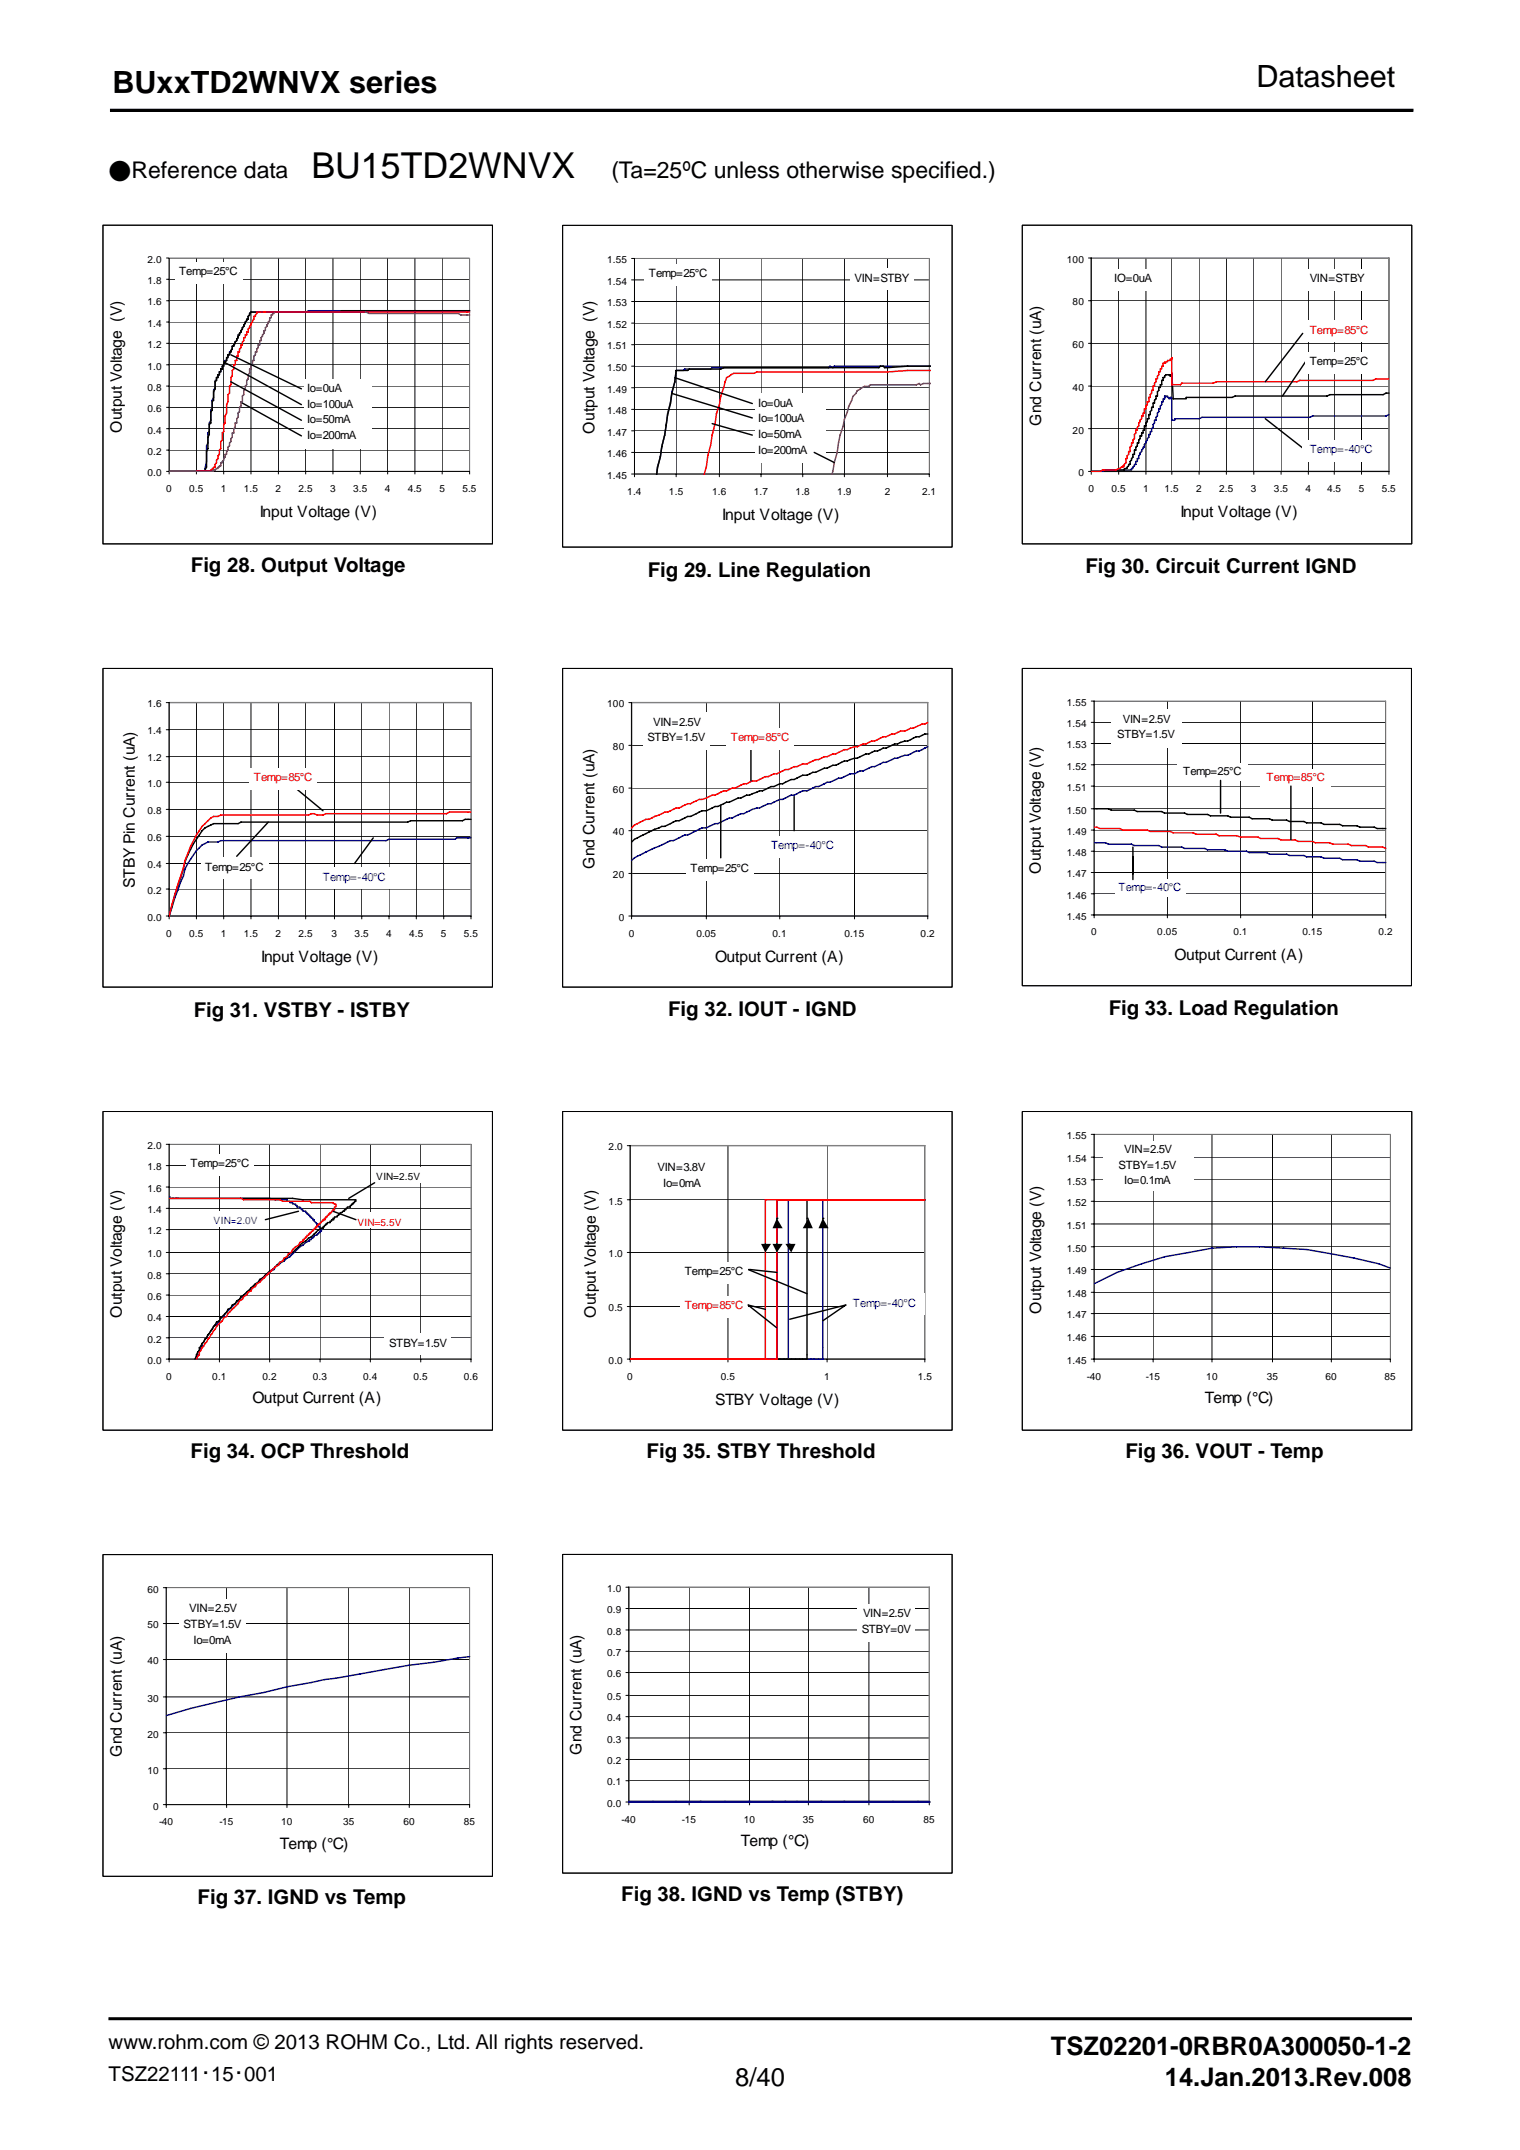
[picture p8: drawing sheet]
<svg xmlns="http://www.w3.org/2000/svg" width="210mm" height="297mm" viewBox="0 0 210 297" stroke-linecap="round" stroke-linejoin="round" font-family="sans-serif">
<defs><g id="words">
<text font-size="4.9" x="43" y="24.6">BU15TD2WNVX</text>
<g font-size="4.2">
<text x="15.5" y="12.8">BUxxTD2WNVX series</text>
<text x="173.6" y="12.1">Datasheet</text>
</g>
<g font-size="3.5">
<text x="145.2" y="283.9">TSZ02201-0RBR0A300050-1-2</text>
<text x="101.6" y="288.1">8/40</text>
<text x="160.9" y="288.2">14.Jan.2013.Rev.008</text>
</g>
<g font-size="3.2">
<text x="15" y="24.6">●Reference data</text>
<text x="84.5" y="24.6">(Ta=25ºC unless otherwise specified.)</text>
</g>
<g font-size="2.8">
<text x="26.4" y="79.1">Fig 28. Output Voltage</text>
<text x="89.5" y="79.7">Fig 29. Line Regulation</text>
<text x="149.9" y="79.1">Fig 30. Circuit Current IGND</text>
<text x="26.8" y="140.4">Fig 31. VSTBY - ISTBY</text>
<text x="92.3" y="140.3">Fig 32. IOUT - IGND</text>
<text x="153.2" y="140.2">Fig 33. Load Regulation</text>
<text x="26.3" y="201.4">Fig 34. OCP Threshold</text>
<text x="89.3" y="201.5">Fig 35. STBY Threshold</text>
<text x="155.5" y="201.4">Fig 36. VOUT - Temp</text>
<text x="27.3" y="263.1">Fig 37. IGND vs Temp</text>
<text x="85.8" y="262.6">Fig 38. IGND vs Temp (STBY)</text>
<text x="15" y="283.1">www.rohm.com © 2013 ROHM Co., Ltd. All rights reserved.</text>
<text x="15" y="287.5">TSZ22111･15･001</text>
</g>
<g font-size="2.2">
<text x="16.8" y="59.8" transform="rotate(-90 16.8 59.8)">Output Voltage (V)</text>
<text x="82.1" y="59.9" transform="rotate(-90 82.1 59.9)">Output Voltage (V)</text>
<text x="143.8" y="58.8" transform="rotate(-90 143.8 58.8)">Gnd Current (uA)</text>
<text x="35.9" y="71.4">Input Voltage (V)</text>
<text x="99.8" y="71.8">Input Voltage (V)</text>
<text x="163.1" y="71.4">Input Voltage (V)</text>
<text x="18.6" y="122.6" transform="rotate(-90 18.6 122.6)">STBY Pin Current (uA)</text>
<text x="82.1" y="120.1" transform="rotate(-90 82.1 120.1)">Gnd Current (uA)</text>
<text x="143.8" y="120.7" transform="rotate(-90 143.8 120.7)">Output Voltage (V)</text>
<text x="36.1" y="132.8">Input Voltage (V)</text>
<text x="98.8" y="132.8">Output Current (A)</text>
<text x="162.3" y="132.7">Output Current (A)</text>
<text x="16.8" y="182.1" transform="rotate(-90 16.8 182.1)">Output Voltage (V)</text>
<text x="82.3" y="182.1" transform="rotate(-90 82.3 182.1)">Output Voltage (V)</text>
<text x="143.8" y="181.5" transform="rotate(-90 143.8 181.5)">Output Voltage (V)</text>
<text x="34.9" y="193.8">Output Current (A)</text>
<text x="98.8" y="194.1">STBY Voltage (V)</text>
<text x="166.5" y="193.8">Temp (°C)</text>
<text x="16.8" y="242.8" transform="rotate(-90 16.8 242.8)">Gnd Current (uA)</text>
<text x="80.3" y="242.5" transform="rotate(-90 80.3 242.5)">Gnd Current (uA)</text>
<text x="38.7" y="255.4">Temp (°C)</text>
<text x="102.3" y="255">Temp (°C)</text>
</g>
<g font-size="1.6">
<text x="24.7" y="38">Temp=25°C</text>
<text x="89.6" y="38.3">Temp=25°C</text>
<text x="118" y="38.9">VIN=STBY</text>
<text x="153.9" y="39">IO=0uA</text>
<text x="181" y="39">VIN=STBY</text>
<text x="181" y="50.4">Temp=25°C</text>
<text x="42.4" y="54.1">Io=0uA</text>
<text x="42.4" y="56.3">Io=100uA</text>
<text x="42.4" y="58.5">Io=50mA</text>
<text x="104.7" y="56.2">Io=0uA</text>
<text x="104.7" y="58.4">Io=100uA</text>
<text x="42.4" y="60.6">Io=200mA</text>
<text x="104.7" y="60.6">Io=50mA</text>
<text x="104.7" y="62.7">Io=200mA</text>
<text x="90.2" y="100.2">VIN=2.5V</text>
<text x="154.3" y="102">STBY=1.5V</text>
<text x="155.1" y="99.8">VIN=2.5V</text>
<text x="89.5" y="102.4">STBY=1.5V</text>
<text x="163.4" y="107.1">Temp=25°C</text>
<text x="28.3" y="120.3">Temp=25°C</text>
<text x="95.4" y="120.5">Temp=25°C</text>
<text x="26.3" y="161.3">Temp=25°C</text>
<text x="90.8" y="161.8">VIN=3.8V</text>
<text x="154.5" y="161.5">STBY=1.5V</text>
<text x="155.3" y="159.3">VIN=2.5V</text>
<text x="91.6" y="164">Io=0mA</text>
<text x="155.3" y="163.6">Io=0.1mA</text>
<text x="94.6" y="176.2">Temp=25°C</text>
<text x="53.7" y="186">STBY=1.5V</text>
<text x="25.3" y="224.9">STBY=1.5V</text>
<text x="26.1" y="222.7">VIN=2.5V</text>
<text x="26.7" y="227.1">Io=0mA</text>
<text x="119" y="225.6">STBY=0V</text>
<text x="119.2" y="223.4">VIN=2.5V</text>
</g>
<g font-size="1.6" fill="#f00">
<text x="181" y="46.1">Temp=85°C</text>
<text x="35.1" y="107.9">Temp=85°C</text>
<text x="101" y="102.4">Temp=85°C</text>
<text x="175" y="107.8">Temp=85°C</text>
<text x="94.6" y="180.9">Temp=85°C</text>
</g>
<g font-size="1.6" fill="#00f">
<text x="181" y="62.6">Temp=-40°C</text>
<text x="106.5" y="117.3">Temp=-40°C</text>
<text x="44.6" y="121.7">Temp=-40°C</text>
<text x="154.5" y="123.1">Temp=-40°C</text>
<text x="117.8" y="180.5">Temp=-40°C</text>
</g>
<g font-size="1.4">
<text x="20.4" y="39.2">1.8</text>
<text x="20.4" y="36.3">2.0</text>
<text x="83.9" y="39.3">1.54</text>
<text x="83.9" y="36.4">1.55</text>
<text x="147.4" y="36.3">100</text>
<text x="20.4" y="45.1">1.4</text>
<text x="20.4" y="42.2">1.6</text>
<text x="83.9" y="45.3">1.52</text>
<text x="83.9" y="42.3">1.53</text>
<text x="148.2" y="42.2">80</text>
<text x="20.4" y="54">0.8</text>
<text x="20.4" y="51.1">1.0</text>
<text x="20.4" y="48.1">1.2</text>
<text x="83.9" y="51.3">1.50</text>
<text x="83.9" y="48.3">1.51</text>
<text x="148.2" y="54">40</text>
<text x="148.2" y="48.1">60</text>
<text x="20.4" y="59.9">0.4</text>
<text x="20.4" y="56.9">0.6</text>
<text x="83.9" y="57.2">1.48</text>
<text x="83.9" y="54.2">1.49</text>
<text x="148.2" y="59.9">20</text>
<text x="20.4" y="65.8">0.0</text>
<text x="20.4" y="62.8">0.2</text>
<text x="83.9" y="63.2">1.46</text>
<text x="83.9" y="60.2">1.47</text>
<text x="149" y="65.8">0</text>
<text x="23" y="67.9">0</text>
<text x="26.1" y="67.9">0.5</text>
<text x="30.5" y="67.9">1</text>
<text x="33.7" y="67.9">1.5</text>
<text x="38.1" y="67.9">2</text>
<text x="41.2" y="67.9">2.5</text>
<text x="45.6" y="67.9">3</text>
<text x="48.8" y="67.9">3.5</text>
<text x="53.1" y="67.9">4</text>
<text x="56.3" y="67.9">4.5</text>
<text x="60.7" y="67.9">5</text>
<text x="63.9" y="67.9">5.5</text>
<text x="83.9" y="66.2">1.45</text>
<text x="86.7" y="68.3">1.4</text>
<text x="92.4" y="68.3">1.5</text>
<text x="98.4" y="68.3">1.6</text>
<text x="104.1" y="68.3">1.7</text>
<text x="109.9" y="68.3">1.8</text>
<text x="115.7" y="68.3">1.9</text>
<text x="122.2" y="68.3">2</text>
<text x="127.4" y="68.3">2.1</text>
<text x="150.4" y="67.9">0</text>
<text x="153.5" y="67.9">0.5</text>
<text x="157.9" y="67.9">1</text>
<text x="160.9" y="67.9">1.5</text>
<text x="165.2" y="67.9">2</text>
<text x="168.4" y="67.9">2.5</text>
<text x="172.8" y="67.9">3</text>
<text x="176" y="67.9">3.5</text>
<text x="180.3" y="67.9">4</text>
<text x="183.3" y="67.9">4.5</text>
<text x="187.7" y="67.9">5</text>
<text x="190.9" y="67.9">5.5</text>
<text x="20.4" y="101.5">1.4</text>
<text x="20.4" y="97.7">1.6</text>
<text x="83.9" y="97.7">100</text>
<text x="147.4" y="100.5">1.54</text>
<text x="147.4" y="97.5">1.55</text>
<text x="20.4" y="105.2">1.2</text>
<text x="84.7" y="103.6">80</text>
<text x="147.4" y="106.3">1.52</text>
<text x="147.4" y="103.4">1.53</text>
<text x="20.4" y="112.5">0.8</text>
<text x="20.4" y="108.8">1.0</text>
<text x="84.7" y="109.5">60</text>
<text x="147.4" y="112.4">1.50</text>
<text x="147.4" y="109.3">1.51</text>
<text x="20.4" y="120">0.4</text>
<text x="20.4" y="116.2">0.6</text>
<text x="84.7" y="115.4">40</text>
<text x="147.4" y="118.3">1.48</text>
<text x="147.4" y="115.3">1.49</text>
<text x="20.4" y="123.5">0.2</text>
<text x="84.7" y="121.3">20</text>
<text x="147.4" y="124.1">1.46</text>
<text x="147.4" y="121.2">1.47</text>
<text x="20.4" y="127.2">0.0</text>
<text x="23" y="129.4">0</text>
<text x="26.1" y="129.4">0.5</text>
<text x="30.5" y="129.4">1</text>
<text x="33.7" y="129.4">1.5</text>
<text x="38.1" y="129.4">2</text>
<text x="41.2" y="129.4">2.5</text>
<text x="45.8" y="129.4">3</text>
<text x="49" y="129.4">3.5</text>
<text x="53.3" y="129.4">4</text>
<text x="56.5" y="129.4">4.5</text>
<text x="60.9" y="129.4">5</text>
<text x="64.1" y="129.4">5.5</text>
<text x="85.5" y="127.2">0</text>
<text x="86.9" y="129.4">0</text>
<text x="96.2" y="129.4">0.05</text>
<text x="106.7" y="129.4">0.1</text>
<text x="116.6" y="129.4">0.15</text>
<text x="127.2" y="129.4">0.2</text>
<text x="147.4" y="127.1">1.45</text>
<text x="150.7" y="129.2">0</text>
<text x="159.9" y="129.2">0.05</text>
<text x="170.4" y="129.2">0.1</text>
<text x="179.9" y="129.2">0.15</text>
<text x="190.4" y="129.2">0.2</text>
<text x="20.4" y="161.7">1.8</text>
<text x="20.4" y="158.8">2.0</text>
<text x="84.1" y="158.9">2.0</text>
<text x="147.4" y="160.5">1.54</text>
<text x="147.4" y="157.4">1.55</text>
<text x="20.4" y="167.6">1.4</text>
<text x="20.4" y="164.7">1.6</text>
<text x="52" y="163.1">VIN=2.5V</text>
<text x="84.1" y="166.4">1.5</text>
<text x="147.4" y="166.6">1.52</text>
<text x="147.4" y="163.7">1.53</text>
<text x="20.4" y="173.7">1.0</text>
<text x="20.4" y="170.5">1.2</text>
<text x="84.1" y="173.7">1.0</text>
<text x="147.4" y="172.9">1.50</text>
<text x="147.4" y="169.8">1.51</text>
<text x="20.4" y="179.6">0.6</text>
<text x="20.4" y="176.6">0.8</text>
<text x="147.4" y="179.2">1.48</text>
<text x="147.4" y="176">1.49</text>
<text x="20.4" y="185.5">0.2</text>
<text x="20.4" y="182.5">0.4</text>
<text x="84.1" y="181.2">0.5</text>
<text x="147.4" y="185.3">1.46</text>
<text x="147.4" y="182.1">1.47</text>
<text x="20.4" y="188.4">0.0</text>
<text x="23" y="190.6">0</text>
<text x="29.3" y="190.6">0.1</text>
<text x="36.3" y="190.6">0.2</text>
<text x="43.2" y="190.6">0.3</text>
<text x="50.2" y="190.6">0.4</text>
<text x="57.1" y="190.6">0.5</text>
<text x="64.1" y="190.6">0.6</text>
<text x="84.1" y="188.4">0.0</text>
<text x="86.7" y="190.6">0</text>
<text x="99.6" y="190.6">0.5</text>
<text x="113.9" y="190.6">1</text>
<text x="126.8" y="190.6">1.5</text>
<text x="147.4" y="188.4">1.45</text>
<text x="150.2" y="190.6">-40</text>
<text x="158.3" y="190.6">-15</text>
<text x="166.6" y="190.6">10</text>
<text x="175" y="190.6">35</text>
<text x="183.1" y="190.6">60</text>
<text x="191.3" y="190.6">85</text>
<text x="20.4" y="220">60</text>
<text x="83.9" y="219.9">1.0</text>
<text x="20.4" y="225">50</text>
<text x="83.9" y="225.9">0.8</text>
<text x="83.9" y="222.9">0.9</text>
<text x="20.4" y="230">40</text>
<text x="83.9" y="231.7">0.6</text>
<text x="83.9" y="228.8">0.7</text>
<text x="20.4" y="235.1">30</text>
<text x="83.9" y="237.8">0.4</text>
<text x="83.9" y="234.9">0.5</text>
<text x="20.4" y="245">10</text>
<text x="20.4" y="240.1">20</text>
<text x="83.9" y="243.7">0.2</text>
<text x="83.9" y="240.8">0.3</text>
<text x="21.2" y="250">0</text>
<text x="83.9" y="249.6">0.0</text>
<text x="83.9" y="246.7">0.1</text>
<text x="85.9" y="251.8">-40</text>
<text x="94.2" y="251.8">-15</text>
<text x="102.7" y="251.8">10</text>
<text x="110.9" y="251.8">35</text>
<text x="119.2" y="251.8">60</text>
<text x="127.6" y="251.8">85</text>
<text x="22" y="252.2">-40</text>
<text x="30.3" y="252.2">-15</text>
<text x="38.8" y="252.2">10</text>
<text x="47.4" y="252.2">35</text>
<text x="55.7" y="252.2">60</text>
<text x="64.1" y="252.2">85</text>
</g>
<text font-size="1.4" fill="#00f" x="29.5" y="169.2">VIN=2.0V</text>
<text font-size="1.4" fill="#f00" x="49.4" y="169.4">VIN=5.5V</text>
</g></defs>
<path d="M15.1 278.9h179.9" fill="none" stroke="#000" stroke-width=".28"/>
<path d="M15.3 15.1h179.9v.3h-179.9zM15 278.8h180v.2h-180z" fill="none" stroke="#000" stroke-width=".14"/>
<path d="M15.3 15.2h179.9" fill="none" stroke="#000" stroke-width=".3"/>
<path d="M14.2 31.1h53.8v44h-53.8z" fill="#fff"/>
<path d="M14.2 31.1h53.8v44h-53.8z" fill="none" stroke="#000" stroke-width=".14"/>
<path d="M23.4 35.6h41.5v29.5h-41.5z" fill="#fff"/>
<g fill="none" stroke="#000" stroke-width=".14">
<path d="M14.2 31.1h53.8v44h-53.8zM23 38.6h41.9M23 35.6h41.9v29.9M23.4 35.6v29.9M27.1 35.6v29.9M30.9 35.6v29.9M34.7 35.6v29.9M38.5 35.6v29.9M42.2 35.6v29.9M46 35.6v29.9M49.8 35.6v29.9M53.6 35.6v29.9"/>
<path d="M57.3 35.6v29.9M61.1 35.6v29.9M23 59.2h41.9M23 56.3h41.9M23 53.3h41.9M23 50.4h41.9M23 47.4h41.9M23 44.5h41.9M23 41.6h41.9M23 62.2h41.9M23 65.1h41.9"/>
</g>
<path d="M23.4 35.6h41.5v29.5h-41.5z" fill="none" stroke="#808080" stroke-width=".14"/>
<path d="M35.9 43.1h-1.2l-.2 .2v.2l-.2 .2v.4h-.2v.2l-.6 1-.2 .6-.2 .2v.2h-.2v.4l-.2 .1v.3l-.2 .1-.2 .6h-.2v.4l-.2 .2v.2h-.2v.4h-.2v.4h-.2v.4h-.2v.4h-.2v.4h-.2v.4h-.2v.4h-.2v.4h-.2v.4h-.2v.4h-.2v.1a1.79 1.79 0 0 1-.2 1.2v1l-.2 .4v1l-.2 .4v1.4l-.2 .3v1.2l-.2 .2v1.4a3.8 3.8 0 0 0-.2 1.8v.8l-.2 1.3M35.9 43.1h.1M64.9 42.9h-22.3l-.4 .2h-6.3M23.4 65.1h4.9M27.1 65.1h.1M27.3 65.1h.1M27.5 65.1h.1M27.7 65.1h.1M27.9 65.1h.1M28.1 65.1h.1M28.3 65.1h.1" fill="none" stroke="#000080" stroke-width=".2"/>
<path d="M35.9 43.1h-1.2l-.2 .2v.2l-.2 .2v.4h-.2v.2l-.6 1-.2 .6-.2 .2v.2l-.4 .5v.3l-.2 .1-.2 .6h-.2v.4l-.4 .6v.2h-.2v.4h-.2v.4l-.2 .2v.2h-.2v.4h-.2v.4h-.2v.4h-.2v.4h-.2v.4h-.2v.4a1.32 1.32 0 0 0-.2 1.1 2.38 2.38 0 0 0-.2 1.6 1.11 1.11 0 0 0-.2 1v.4l-.2 .2v1.5l-.2 .3v1.3l-.2 .4v1.6l-.2 .4v2.1l-.2 .6M35.9 43.1h.1M64.9 42.9h-17.7l-.4 .2h-10.9M23.4 65.1h4.9M27.1 65.1h.1M27.3 65.1h.1M27.5 65.1h.1M27.7 65.1h.1M27.9 65.1h.1M28.1 65.1h.1M28.3 65.1h.1" fill="none" stroke="#000" stroke-width=".2"/>
<path d="M64.9 43.1h-29.4l-.2 .6h-.2v.4l-.4 .6-.2 .6-.2 .2v.4h-.2v.4h-.2v.4h-.2v.4l-.2 .1v.4h-.2v.4l-.2 .2v.4h-.2v.6h-.2v.6h-.2v.6h-.2v.6l-.2 .2v.8l-.2 .2v.9l-.2 .2v1a1.09 1.09 0 0 0-.2 1l-.2 .6v.4a1.79 1.79 0 0 1-.2 1.2v.2a1.18 1.18 0 0 1-.2 1v.1a1.11 1.11 0 0 1-.2 1v1a.84 .84 0 0 0-.2 .8v.4l-.2 .2v.6l-.2 .2v.4l-.2 .2v.3l-.2 .3v.3h-.2v.2h-.2v.2h-.2l-.2 .2M23.4 65.1h5.5M27.1 65.1h.1M27.3 65.1h.1M27.5 65.1h.1M27.7 65.1h.1M27.9 65.1h.1M28.1 65.1h.1M28.3 65.1h.1M28.5 65.1h.1M28.7 65.1h.1M28.9 65.1h.1" fill="none" stroke="#f00" stroke-width=".2"/>
<g fill="none" stroke="#800080" stroke-width=".2">
<path d="M64.9 43.5h-1.2a2.66 2.66 0 0 0-1.8-.2h-10.9l-.4-.2h-12.7v.2h-.2v.2h-.2v.4h-.2v.4l-.2 .2-.2 .6-.2 .2v.4h-.2v.4l-.4 .6v.4h-.2v.5h-.2v.4l-.2 .2v.4h-.2v.4a.84 .84 0 0 0-.2 .8h-.2v.6h-.2v.6h-.2v.6l-.2 .2v.5l-.2 .3v.5l-.2 .2v.4l-.2 .2v.6l-.2 .2v.8h-.2a.84 .84 0 0 1-.2 .8v.6l-.2 .2v.6l-.2 .1v.6h-.2v.6l-.2 .2v.6h-.2v.6l-.2 .2v.4l-.2 .2v.4l-.2 .2v.4l-.2 .2v.4h-.2v.4l-.2 .2-.2 .5h-.2v.4h-.2v.2h-.2v.2h-.2l-.6 .4M23.4 65.1h5.9M27.1 65.1h.1M27.3 65.1h.1M27.5 65.1h.1M27.7 65.1h.1M27.9 65.1h.1M28.1 65.1h.1M28.3 65.1h.1M28.5 65.1h.1M28.7 65.1h.1M28.9 65.1h.1"/>
<path d="M29.1 65.1h.1M29.3 65.1h.1"/>
</g>
<g fill="#fff">
<path d="M24.2 36.2h9.3v3h-9.3z"/>
<path d="M42 52.3h9.4v9.7h-9.4z"/>
</g>
<path d="M30.9 50l10.7 5.9M31.9 52.7l9.7 5.4M31.9 49l9.7 4.7M33.5 55.7l8.1 4.5" fill="none" stroke="#000" stroke-width=".2"/>
<path d="M77.7 31.2h53.8v44.4h-53.8z" fill="#fff"/>
<path d="M77.7 31.1h53.8v44.5h-53.8z" fill="none" stroke="#000" stroke-width=".14"/>
<path d="M87.7 35.7h40.7v29.8h-40.7z" fill="#fff"/>
<g fill="none" stroke="#000" stroke-width=".14">
<path d="M77.7 31.1h53.8v44.5h-53.8zM87.2 38.7h41.2M87.2 35.7h41.2v30.2M87.7 35.7v30.2M93.4 35.7v30.2M99.4 35.7v30.2M105.1 35.7v30.2M110.9 35.7v30.2M116.6 35.7v30.2M122.6 35.7v30.2M87.2 59.5h41.2M87.2 56.6h41.2"/>
<path d="M87.2 53.6h41.2M87.2 50.6h41.2M87.2 47.6h41.2M87.2 44.6h41.2M87.2 41.7h41.2M87.2 62.5h41.2M87.2 65.5h41.2"/>
</g>
<path d="M87.7 35.7h40.7v29.8h-40.7z" fill="none" stroke="#808080" stroke-width=".14"/>
<path d="M128.6 50.6h-13.3l-.2 .2-.4-.2-.2 .2h-16.1l-.2 .2h-3.6l-.2 .2h-1l-.2 1.6-.4 1.4-.2 1.4-.4 1.6-.4 2.9-.4 1.6-.2 1.4-.4 1.4-.1 1" fill="none" stroke="#000080" stroke-width=".2"/>
<path d="M128.6 51.2h-3.2l-2.8 .2h-17.9a6.9 6.9 0 0 1-2.5 .2h-.2a1.16 1.16 0 0 0-1.2 .4l-.4 .2-.8 2.6-.2 1.1-.4 1.3-.8 4.3-.4 1.4-.2 1.6-.3 1" fill="none" stroke="#f00" stroke-width=".2"/>
<path d="M128.6 53a2.38 2.38 0 0 0-1.4 .2l-.2-.2-.4 .2h-6.4l-.2 .2a1.86 1.86 0 0 0-1.8 1l-.4 .4-1.2 3.1-.1 1-.4 1.2-.4 2.4-.8 3" fill="none" stroke="#800080" stroke-width=".2"/>
<path d="M128.6 50.6h-3.2l-2.8 .2h-.4l-.2-.2h-.4l-.2 .2h-19.8a5.8 5.8 0 0 0-2.2 .2h-4.2l-.2 .2h-1.6l-.2 1.6-1 4.5-.4 2.8-.4 1.6-.7 3.8" fill="none" stroke="#000" stroke-width=".2"/>
<g fill="#fff">
<path d="M89 36.5h9.4v3h-9.4z"/>
<path d="M104.3 54.4h9.8v9.5h-9.8z"/>
<path d="M117.5 37.1h8.7v3h-8.7z"/>
</g>
<path d="M92.8 54.4l11.1 3.3M93.2 52.2l10.7 3.6M98.4 58.5l5.5 1.6M112.5 62.5l2.8 1.4" fill="none" stroke="#000" stroke-width=".2"/>
<path d="M141.2 31.1h53.8v44h-53.8z" fill="#fff"/>
<path d="M141.2 31.1h53.8v44h-53.8z" fill="none" stroke="#000" stroke-width=".14"/>
<path d="M150.7 35.6h41.2v29.5h-41.2z" fill="#fff"/>
<g fill="none" stroke="#000" stroke-width=".14">
<path d="M141.2 31.1h53.8v44h-53.8zM150.4 35.6h41.5v29.9M150.7 35.6v29.9M154.5 35.6v29.9M158.3 35.6v29.9M161.9 35.6v29.9M165.7 35.6v29.9M169.4 35.6v29.9M173.2 35.6v29.9M177 35.6v29.9M180.7 35.6v29.9M184.3 35.6v29.9"/>
<path d="M188.1 35.6v29.9M150.4 59.2h41.5M150.4 53.3h41.5M150.4 47.4h41.5M150.4 41.6h41.5M150.4 65.1h41.5"/>
</g>
<path d="M150.7 35.6h41.2v29.5h-41.2z" fill="none" stroke="#808080" stroke-width=".2"/>
<path d="M160.9 54.9v-.2h.4v.2h.2v.2h.2v-.2h.2v3.2h.4v-.3h3.4l.4-.1h13.9a2.27 2.27 0 0 0 1.3-.2h10.2l.4-.2M160.9 54.9h.1M160.9 54.9v.2h-.2v.4h-.2v.4l-.2 .2v.4h-.2v.4l-.2 .2v.4l-.2 .2v.4h-.2v.3l-.2 .3v.3l-.2 .2v.4h-.2v.4h-.2v.4l-.2 .2v.2l-.4 .6v.4h-.2l-.2 .6-.4 .6v.4h-.2v.4h-.2v.4h-.2l-.2 .5h-.2v.2h-3.8l-.2 .2h-1.6" fill="none" stroke="#000080" stroke-width=".2"/>
<path d="M160.9 52a.5 .5 0 0 1 .8 0v-.2h.2v-.2l.2 3.5h1.8v-.2h6.3l.4-.2h12.7a2.95 2.95 0 0 1 1.8-.2h6l.4-.2h.4M160.9 52h.1M160.9 52v.2h-.2v.4h-.2v.5h-.2v.4h-.2v.4l-.2 .2v.6h-.2v.4l-.2 .2v.4h-.2v.6h-.2v.4l-.2 .2v.4h-.2v.5h-.2v.5l-.2 .1v.4h-.2v.6h-.2v.4h-.2v.4h-.2v.4l-.2 .2v.4h-.2v.4l-.2 .2v.4h-.2v.6h-.2v.4l-.4 .6v.4h-.2l-.2 .5h-.4v.2h-2a2.27 2.27 0 0 0-1.3 .2h-1.3" fill="none" stroke="#000" stroke-width=".2"/>
<path d="M160.9 50.2v-.2h.4v-.2h.4v-.2h.2v-.2v3.7h.6a.84 .84 0 0 0 .8-.2h4.3a2.92 2.92 0 0 1 1.8-.2h9.8l.4-.1h10.1a2.78 2.78 0 0 1 1.8-.3h.4M160.9 50.2h.1M160.9 50.2h-.2v.4h-.2v.4h-.2v.4h-.2v.4l-.2 .2v.3h-.2v.4l-.2 .2v.4h-.2v.6h-.2v.4l-.2 .2v.4h-.2v.6h-.2v.4l-.2 .2v.4h-.2v.6h-.2v.4h-.2v.3l-.4 .6v.4l-.2 .2v.4h-.2v.4l-.2 .2v.6l-.2 .2v.4h-.2v.4l-.2 .2v.6h-.2v.4l-.2 .2v.4h-.2v.5l-.2 .3v.1h-.2v.2h-.2l-.2 .2-.6 .2h-.8a2.27 2.27 0 0 0-1.3 .2h-1.3" fill="none" stroke="#f00" stroke-width=".2"/>
<g fill="#fff">
<path d="M151.7 37.2h9.8v3h-9.8z"/>
<path d="M180 37.2h9.7v3h-9.7z"/>
</g>
<path d="M174.8 57.8l5.5 4.4M180 46.1l-5.2 6.6M180.3 50l-3.1 4.7" fill="none" stroke="#000" stroke-width=".2"/>
<g fill="#fff">
<path d="M180.3 44.3h9.4v2.9h-9.4z"/>
<path d="M180.3 48.6h9.4v3h-9.4z"/>
<path d="M180 60.8h10.9v3h-10.9z"/>
<path d="M14.2 92.4h53.8v44h-53.8z"/>
</g>
<path d="M14.2 92.4h53.8v44h-53.8z" fill="none" stroke="#000" stroke-width=".14"/>
<path d="M23.4 97.1h41.7v29.5h-41.7z" fill="#fff"/>
<g fill="none" stroke="#000" stroke-width=".14">
<path d="M14.2 92.4h53.8v44h-53.8zM23 97.1h42.1v29.9M23.4 97.1v29.9M27.1 97.1v29.9M30.9 97.1v29.9M34.7 97.1v29.9M38.5 97.1v29.9M42.2 97.1v29.9M46.2 97.1v29.9M50 97.1v29.9M53.7 97.1v29.9M57.5 97.1v29.9"/>
<path d="M61.3 97.1v29.9M23 119.3h42.1M23 115.5h42.1M23 111.8h42.1M23 108.1h42.1M23 104.5h42.1M23 100.8h42.1M23 122.8h42.1M23 126.6h42.1"/>
</g>
<path d="M23.4 97.1h41.7v29.5h-41.7z" fill="none" stroke="#808080" stroke-width=".2"/>
<path d="M65.1 115.8h-2l-.2 .2h-9.2l-.4 .1h-22.8l-.4 .2h-.6a1.83 1.83 0 0 0-1.6 .4 12.2 12.2 0 0 0-2.4 3.4l-.2 1-1.1 2.9-.8 2.6" fill="none" stroke="#000080" stroke-width=".2"/>
<path d="M65.1 113.2h-.8l-.4 .2h-7.2l-.4 .2h-23l-.4 .2h-2.4a2.54 2.54 0 0 0-1.8 .4l-.4 .2a12.6 12.6 0 0 0-3 5.7l-1.1 3.5-.8 3" fill="none" stroke="#000" stroke-width=".2"/>
<path d="M65.1 112.2h-3l-.4 .2h-16.7a1.75 1.75 0 0 1-1.6 0h-.4l-.4 .2h-12.1l-.4 .2a1.26 1.26 0 0 0-1.4 .6 10.9 10.9 0 0 0-2.7 4.5l-.5 1-2.1 7.7" fill="none" stroke="#f00" stroke-width=".2"/>
<path d="M43.6 119.9h10.9v2.9h-10.9z" fill="#fff"/>
<path d="M37.1 113.6l-4.4 4.7M40.8 108.9l3.8 3.1M51.6 115.8l-2.6 3.5" fill="none" stroke="#000" stroke-width=".2"/>
<g fill="#fff">
<path d="M27.7 118.5h9.4v3h-9.4z"/>
<path d="M34.5 106.1h9.3v3h-9.3z"/>
<path d="M77.7 92.4h53.8v44h-53.8z"/>
</g>
<path d="M77.7 92.4h53.8v44h-53.8z" fill="none" stroke="#000" stroke-width=".14"/>
<path d="M87.2 97.1h41v29.5h-41z" fill="#fff"/>
<path d="M77.7 92.4h53.8v44h-53.8zM86.9 97.1h41.3v29.9M87.2 97.1v29.9M97.6 97.1v29.9M107.7 97.1v29.9M118 97.1v29.9M86.9 114.8h41.3M86.9 108.9h41.3M86.9 103h41.3M86.9 120.7h41.3M86.9 126.6h41.3" fill="none" stroke="#000" stroke-width=".14"/>
<path d="M87.2 97.1h41v29.5h-41z" fill="none" stroke="#808080" stroke-width=".2"/>
<path d="M128.2 103.2l-1.2 .6h-.4l-1.2 .6h-.4l-1 .4h-.4l-1.2 .5h-.4l-1.2 .6h-.4l-1.2 .6h-.4l-.8 .4h-.5l-1.3 .6h-.4l-1.1 .6h-.4l-1.2 .6h-.4l-1.2 .6h-.6l-1.2 .6h-.4l-1.2 .5h-.4l-1.2 .6h-.4l-1.2 .6a4.3 4.3 0 0 0-2.2 .8h-.4l-1.1 .6h-.4l-1.6 .8h-.4l-1.2 .6h-.6l-2 1h-.4l-1.6 .7h-.4l-4.5 2.2-.9 .6" fill="none" stroke="#000080" stroke-width=".2"/>
<path d="M128.2 101.4h-.4l-.8 .4h-.4l-1.2 .6h-.4l-1 .4h-.4l-1.2 .6h-.4l-.8 .4h-.4l-.8 .4h-.4l-1.2 .6h-.4l-.9 .3h-.5l-1.1 .6h-.4l-.8 .4h-.4l-1.2 .6h-.4l-.8 .4h-.6l-1.2 .6h-.4l-1.2 .6h-.4l-.8 .4h-.4l-1.2 .6h-.4l-1.4 .6h-.4l-.8 .4h-.3l-1.2 .5h-.4l-1.2 .6h-.4l-1.2 .6h-.6l-1.6 .8h-.4l-1.2 .6h-.4l-1.6 .8h-.4l-1 .4-2.7 1.4-.5 .3" fill="none" stroke="#000" stroke-width=".2"/>
<path d="M128.2 99.8l-.4 .2h-.4l-1.2 .6h-.4l-.8 .4h-.6l-.8 .4h-.4l-.8 .4h-.4l-1.2 .6h-.4l-.8 .4h-.4l-.8 .4h-.4l-.9 .4h-.5l-1.1 .6h-.4l-.8 .3h-.4l-.8 .4h-.4l-1.2 .6h-.6l-.8 .4h-.4l-.8 .4h-.4l-1.2 .6h-.4l-.8 .4h-.4l-1.2 .6h-.6l-.8 .4h-.4l-1.1 .6h-.4l-.8 .4h-.4l-1.2 .6h-.4a3.5 3.5 0 0 1-1.8 .5l-1.2 .6h-.4l-1.2 .6h-.4l-1.2 .6h-.4l-2.2 1h-.4l-1.5 .8-.5 .4" fill="none" stroke="#f00" stroke-width=".2"/>
<path d="M105.7 115.5h10.4v3h-10.4z" fill="#fff"/>
<path d="M99.6 111.2v7.3M103.7 103.4v4.5M109.7 110v4.8" fill="none" stroke="#000" stroke-width=".2"/>
<g fill="#fff">
<path d="M94.8 118.7h9.3v2.9h-9.3z"/>
<path d="M100.4 100.6h9.3v3h-9.3z"/>
<path d="M88.8 98.4h9.2v5.2h-9.2z"/>
<path d="M77.7 153.6h53.8v44h-53.8z"/>
</g>
<path d="M77.7 153.6h53.8v44h-53.8z" fill="none" stroke="#000" stroke-width=".14"/>
<path d="M87.1 158.3h40.7v29.5h-40.7z" fill="#fff"/>
<path d="M77.7 153.6h53.8v44h-53.8zM86.7 158.3h41.1v29.9M87.1 158.3v29.9M100.6 158.3v29.9M114.3 158.3v29.9M86.7 173h41.1M127.8 165.8h-41.1M86.7 180.5h41.1M86.7 187.8h41.1" fill="none" stroke="#000" stroke-width=".14"/>
<path d="M87.1 158.3h40.7v29.5h-40.7z" fill="none" stroke="#808080" stroke-width=".2"/>
<path d="M87.1 187.8h26.6M108.7 187.8h.1M108.9 187.8h.1M113.7 187.8h.1M113.7 187.8v-22h14.1h-18.9v22" fill="none" stroke="#000080" stroke-width=".2"/>
<path d="M87.1 187.8h24.4v-22h16.3h-20.5v22M107.1 187.8h.1M107.3 187.8h.1" fill="none" stroke="#000" stroke-width=".2"/>
<path d="M105.7 165.8h22.1h-20.5v22M105.7 165.8h.1M105.7 165.8v22M87.1 187.8h20.2M105.5 187.8h.1M105.7 187.8h.1M107.1 187.8h.1M107.3 187.8h.1" fill="none" stroke="#f00" stroke-width=".2"/>
<path d="M89 160.1h10.4v5.3h-10.4z" fill="#fff"/>
<path d="M109.1 171.9v.4M111.5 168.3h.1" fill="none" stroke="#000" stroke-width=".2"/>
<path d="M108.5 171.9h1.4l-.6 1.1zM111.7 168.3l.6 1.4h-1.4z" fill="#000"/>
<path d="M116.8 178.7h11v3h-11z" fill="#fff"/>
<path d="M103.3 175.4l8.2 3.3M103.3 180.3l4 3.2M116.8 180.3l-3.1 2.2" fill="none" stroke="#000" stroke-width=".2"/>
<g fill="#fff">
<path d="M94 174.4h9.3v3h-9.3z"/>
<path d="M94 179.1h9.3v3h-9.3z"/>
</g>
<path d="M103.5 175.4l3.8 .4M105.7 171.9v.4M107.3 168.3h.1M107.3 171.9v.4M113.7 168.3h.1M103.3 180.3l2.4 .6M116.8 180.3l-7.7 2" fill="none" stroke="#000" stroke-width=".2"/>
<path d="M105.1 171.9h1.4l-.8 1.1zM106.7 171.9h1.4l-.8 1.1zM107.3 168.3l.8 1.4h-1.4zM113.7 168.3l.8 1.4h-1.4z" fill="#000"/>
<path d="M141.2 153.6h53.8v44h-53.8z" fill="#fff"/>
<path d="M141.2 153.6h53.8v44h-53.8z" fill="none" stroke="#000" stroke-width=".14"/>
<path d="M151.2 156.7h40.9v31.1h-40.9z" fill="#fff"/>
<g fill="none" stroke="#000" stroke-width=".14">
<path d="M141.2 153.6h53.8v44h-53.8zM150.7 159.9h41.4M150.7 156.7h41.4v31.5M151.2 156.7v31.5M159.3 156.7v31.5M167.4 156.7v31.5M175.8 156.7v31.5M183.9 156.7v31.5M150.7 178.5h41.4M150.7 175.4h41.4M150.7 172.3h41.4M150.7 169.1h41.4"/>
<path d="M150.7 166h41.4M150.7 163h41.4M150.7 184.6h41.4M150.7 181.5h41.4M150.7 187.8h41.4"/>
</g>
<path d="M151.2 156.7h40.9v31.1h-40.9z" fill="none" stroke="#808080" stroke-width=".14"/>
<path d="M192.1 175.2l-1.6-.6-3.4-.8-6.5-1.2a75.5 75.5 0 0 0-13.2-.2l-6.5 1.2-6.6 2.2-3.1 1.6" fill="none" stroke="#000080" stroke-width=".2"/>
<g fill="#fff">
<path d="M152.3 157.7h12.5v6.9h-12.5z"/>
<path d="M14.2 214.8h53.8v44.4h-53.8z"/>
</g>
<path d="M14.2 214.8h53.8v44.4h-53.8z" fill="none" stroke="#000" stroke-width=".14"/>
<path d="M23 219.4h41.9v29.9h-41.9z" fill="#fff"/>
<g fill="none" stroke="#000" stroke-width=".14">
<path d="M14.2 214.8h53.8v44.4h-53.8zM22.6 219.4h42.3v30.3M23 219.4v30.3M31.3 219.4v30.3M39.6 219.4v30.3M48.2 219.4v30.3M56.5 219.4v30.3M22.6 239.4h42.3M22.6 234.4h42.3M22.6 229.3h42.3M22.6 224.3h42.3M22.6 244.4h42.3"/>
<path d="M22.6 249.3h42.3"/>
</g>
<path d="M23 219.4h41.9v29.9h-41.9z" fill="none" stroke="#808080" stroke-width=".14"/>
<path d="M64.9 228.9a515.2 515.2 0 0 0-25.3 4.1l-3.1 .8a123.1 123.1 0 0 0-13.5 3.2" fill="none" stroke="#000080" stroke-width=".2"/>
<g fill="#fff">
<path d="M24.7 220.9h9.2v7.4h-9.2z"/>
<path d="M77.7 214.8h53.8v44h-53.8z"/>
</g>
<path d="M77.7 214.8h53.8v44h-53.8z" fill="none" stroke="#000" stroke-width=".14"/>
<path d="M86.9 219.3h41.5v29.7h-41.5z" fill="#fff"/>
<g fill="none" stroke="#000" stroke-width=".14">
<path d="M77.7 214.8h53.8v44h-53.8zM86.5 219.3h41.9v30.1M86.9 219.3v30.1M95.2 219.3v30.1M103.5 219.3v30.1M111.7 219.3v30.1M120 219.3v30.1M86.5 234.2h41.9M86.5 231.1h41.9M128.4 237.2h-41.9M128.4 228.1h-41.9M128.4 225.2h-41.9"/>
<path d="M128.4 222.2h-41.9M86.5 246h41.9M86.5 249h41.9M128.4 243.1h-41.9M128.4 240.1h-41.9"/>
</g>
<path d="M86.9 219.3h41.5v29.7h-41.5z" fill="none" stroke="#808080" stroke-width=".2"/>
<path d="M86.9 249h41.5" fill="none" stroke="#000080" stroke-width=".4"/>
<g fill="#fff">
<path d="M118.4 221.6h8v5.2h-8z"/>
<path d="M141.2 92.4h53.8v43.8h-53.8z"/>
</g>
<path d="M141.2 92.4h53.8v43.8h-53.8z" fill="none" stroke="#000" stroke-width=".14"/>
<path d="M151.2 96.9h40.2v29.5h-40.2z" fill="#fff"/>
<g fill="none" stroke="#000" stroke-width=".14">
<path d="M141.2 92.4h53.8v43.8h-53.8zM150.7 99.8h40.7M150.7 96.9h40.7v29.9M151.2 96.9v29.9M161.3 96.9v29.9M171.4 96.9v29.9M181.3 96.9v29.9M150.7 114.7h40.7M150.7 105.7h40.7M191.4 117.6h-40.7M191.4 111.7h-40.7M191.4 108.6h-40.7"/>
<path d="M191.4 102.7h-40.7M150.7 123.5h40.7M150.7 120.5h40.7M150.7 126.4h40.7"/>
</g>
<path d="M151.2 96.9h40.2v29.5h-40.2z" fill="none" stroke="#808080" stroke-width=".14"/>
<path d="M151.2 116.4h1.5l.4 .2h3.2l.4 .2h3.4l.4 .2h2.8l.3 .2h2.8l.4 .2h2.4l.4 .2h2.6l.4 .2h2.4l.4 .2h2.3l.4 .2h2l.4 .2h2l.4 .2h2.2l.4 .2h2l.4 .2h1.9l.4 .2h1.2" fill="none" stroke="#000080" stroke-width=".2"/>
<path d="M151.2 111.7h1.9l.4 .2h3.2l.4 .2h3.4l.4 .2h2.7l.4 .2h2.8l.4 .2h2.4l.4 .2h2.6l.4 .2h2.4l.3 .2h2l.4 .2h2l.4 .2h2l.4 .2h2.2l.4 .2h2l.4 .2h1.9l.4 .2h1.2" fill="none" stroke="#000" stroke-width=".2"/>
<path d="M151.2 114.3h.3l.4 .2h2.8l.4 .2h3.4l.4 .2h2.8l.4 .2h2.7l.4 .2h2.8l.4 .2h2.4l.6 .2h2.4l.4 .1h2.4l.4 .2h1.9l.4 .2h2l.4 .2h2l.4 .2h2.2l.4 .2h2l.3 .2h2l.4 .2" fill="none" stroke="#f00" stroke-width=".2"/>
<g fill="#fff">
<path d="M153.5 98h9.8v5.3h-9.8z"/>
<path d="M162.6 105.5h9.8v2.3h-9.8z"/>
<path d="M174.2 106.3h9.7v2.3h-9.7z"/>
<path d="M154.1 121.5h9.8v2.4h-9.8z"/>
</g>
<path d="M156.5 117v4.5M168.6 107.8v4.5M178.3 108.6v7.4" fill="none" stroke="#000" stroke-width=".2"/>
<path d="M14.2 153.6h53.8v44h-53.8z" fill="#fff"/>
<path d="M14.2 153.6h53.8v44h-53.8z" fill="none" stroke="#000" stroke-width=".14"/>
<path d="M23.4 158.1h41.7v29.7h-41.7z" fill="#fff"/>
<g fill="none" stroke="#000" stroke-width=".14">
<path d="M14.2 153.6h53.8v44h-53.8zM23 158.1h42.1v30.1M23.4 158.1v30.1M30.3 158.1v30.1M37.3 158.1v30.1M44.2 158.1v30.1M51.2 158.1v30.1M58.1 158.1v30.1M65.1 178.9h-42.1M65.1 176h-42.1M65.1 173h-42.1M65.1 169.9h-42.1"/>
<path d="M65.1 166.9h-42.1M65.1 164h-42.1M65.1 161h-42.1M23 184.8h42.1M23 187.8h42.1M65.1 181.9h-42.1"/>
</g>
<path d="M23.4 158.1h41.7v29.7h-41.7z" fill="none" stroke="#808080" stroke-width=".14"/>
<path d="M23.4 165.4h.1M23.4 165.4v.2h8.1a45.1 45.1 0 0 1 7.2 .2h.9v.2h.4v.2h.4v.1h.4v.2h.2v.3h.4v.1h.2v.2h.2v.2h.4v.2h.2v.2h.2v.2h.2v.2h.2v.2h.2v.2M42.6 171.5h.1M42.6 171.5l-1.2 .8-1.4 1.3-.4 .2-.4 .4-1.1 .8-.2 .4-1.2 .8-.2 .4-.4 .2-1 1-.4 .1-.2 .5-.4 .1-.4 .4-2.6 2.6-.2 .4-.4 .2-.6 .9-.4 .3-1 1.5-.6 .8v.4l-.6 .8v.4l-.2 .2v.4M43.2 168.5h.2v.2l.2 .2M43.2 168.5h.1M43.6 168.9h.1M43.6 168.9l.2 .2v.2h.2v.2h.2v.2h.2v.4h-.2v.2h-.2v.2h-.2v.2h-.4v.2h-.2v.2h-.2v.2h-.2l-.2 .2" fill="none" stroke="#000080" stroke-width=".2"/>
<path d="M23.3 165.6h17.1l1.4 .2h7.4v.2h-.2v.2h-.2v.1h-.2v.2h-.2v.3h-.4v.1h-.2v.2h-.2v.2l-.6 .2v.2h-.2v.2h-.2v.2h-.4v.2h-.2v.2M46 168.5h.1M46 168.5h-.2v.2h-.2v.2h-.4v.2h-.2v.2h-.2v.2h-.2v.2h-.4v.2h-.2l-1 1-1.2 .8-2.7 2.5-.4 .2-2.4 2.2-.4 .2-.2 .4-.4 .2-1.6 1.5-.4 .2-.2 .4-.4 .2-.2 .4-.4 .2-.2 .4-.4 .2-.2 .4-.8 .8-.2 .4-.4 .2-1.4 2.1-.6 .8-.4 .6v.4l-.2 .2-.4 1" fill="none" stroke="#000" stroke-width=".2"/>
<path d="M23.3 165.6h10l.4 .2h4a2.1 2.1 0 0 1 1.4 .2h3.7l.2 .2h3l.2 .1h.2v.5h-.2v.3h-.2v.2h-.2v.2h-.2v.2h-.2v.2h-.2v.2h-.2v.2h-.2v.2M41.8 171.5h.1M41.8 171.5l-.4 .2-.2 .3-.8 .6-.2 .4-.4 .2-.2 .4-.4 .2-.1 .4-.4 .2-.2 .4-.4 .2-2.2 2.2-.4 .2-.2 .4-.4 .1-.2 .5-.4 .1-.2 .4-.4 .2-.2 .4-.4 .2-.2 .4-1.4 1.4-.2 .4-.4 .2-.2 .4-.8 .8-1.4 2.1-.6 .8-.4 .6v.4l-.4 .6M44.8 168.5h.1M44.8 168.5h-.2v.2h-.2v.2h-.2v.2h-.2v.2h-.2v.2h-.2v.2h-.2v.2h-.2v.2h-.2v.2h-.2v.2h-.2v.2h-.2v.2h-.2v.2h-.2v.2h-.2v.2" fill="none" stroke="#f00" stroke-width=".2"/>
<g fill="#fff">
<path d="M48.2 167.5h8.7v2.2h-8.7z"/>
<path d="M25.7 159.5h9.4v2.9h-9.4z"/>
<path d="M53.1 184.2h9.2v3h-9.2z"/>
<path d="M51.4 161.2h7.5v2.2h-7.5z"/>
<path d="M28.7 167.3h7.8v2.2h-7.8z"/>
</g>
<path d="M41.2 167.3l-4.5 1.2M46 167.3l3.2 1.2M51.8 163.4l-3.6 2.2" fill="none" stroke="#000" stroke-width=".2"/>
<use href="#words"/>
</svg>
